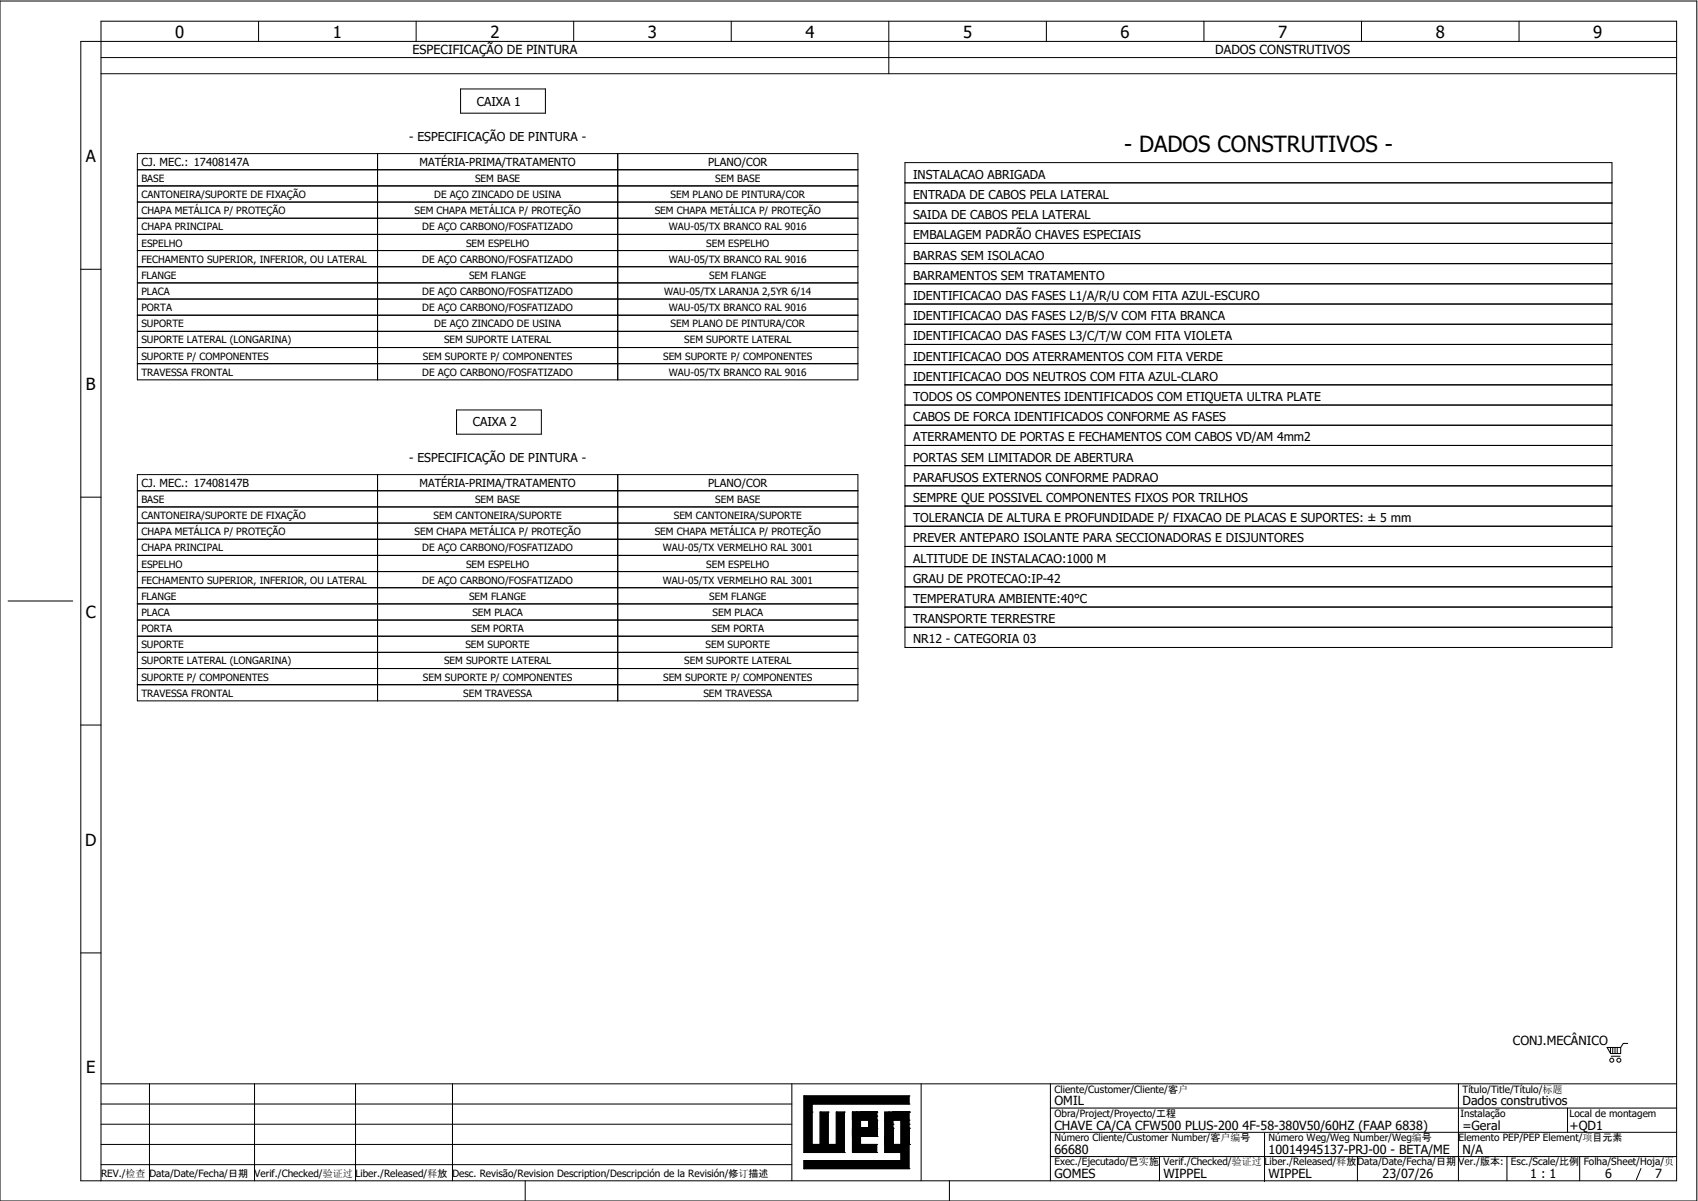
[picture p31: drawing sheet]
<svg xmlns="http://www.w3.org/2000/svg" width="297mm" height="210mm" viewBox="0 0 297 210" stroke-linecap="round" stroke-linejoin="round" font-family="sans-serif">
<defs><g id="words">
<text font-size="3.9" x="196.7" y="26.6">- DADOS CONSTRUTIVOS -</text>
<g font-size="2.9">
<text x="30.7" y="6.6">0</text>
<text x="58.2" y="6.6">1</text>
<text x="85.8" y="6.6">2</text>
<text x="113.4" y="6.6">3</text>
<text x="141" y="6.6">4</text>
<text x="168.5" y="6.6">5</text>
<text x="196.1" y="6.6">6</text>
<text x="223.7" y="6.6">7</text>
<text x="251.3" y="6.6">8</text>
<text x="278.9" y="6.6">9</text>
<text x="15" y="28.3">A</text>
<text x="15.1" y="68.2">B</text>
<text x="15" y="108.1">C</text>
<text x="14.9" y="148">D</text>
<text x="15.1" y="187.9">E</text>
</g>
<g font-size="2.2">
<text x="72.2" y="9.5">ESPECIFICAÇÃO DE PINTURA</text>
<text x="212.7" y="9.5">DADOS CONSTRUTIVOS</text>
<text x="264.8" y="182.9">CONJ.MECÂNICO</text>
<text x="184.5" y="193.5">OMIL</text>
<text x="184.5" y="197.7">CHAVE CA/CA CFW500 PLUS-200 4F-58-380V50/60HZ (FAAP 6838)</text>
<text x="256" y="193.5">Dados construtivos</text>
<text x="256" y="197.7">=Geral</text>
<text x="274.7" y="197.7">+QD1</text>
<text x="184.5" y="201.9">66680</text>
<text x="222" y="201.9">10014945137-PRJ-00 - BETA/ME</text>
<text x="256" y="201.9">N/A</text>
<text x="184.5" y="206.2">GOMES</text>
<text x="203.6" y="206.2">WIPPEL</text>
<text x="222" y="206.2">WIPPEL</text>
<text x="242" y="206.2">23/07/26</text>
<text x="267.8" y="206.2">1 : 1</text>
<text x="280.9" y="206.2">6</text>
<text x="289.7" y="206.2">7</text>
</g>
<g font-size="2.1">
<text x="83.4" y="18.5">CAIXA 1</text>
<text x="71.6" y="24.8">- ESPECIFICAÇÃO DE PINTURA -</text>
<text x="159.8" y="31.3">INSTALACAO ABRIGADA</text>
<text x="159.8" y="34.8">ENTRADA DE CABOS PELA LATERAL</text>
<text x="159.8" y="38.4">SAIDA DE CABOS PELA LATERAL</text>
<text x="159.8" y="41.9">EMBALAGEM PADRÃO CHAVES ESPECIAIS</text>
<text x="159.8" y="45.4">BARRAS SEM ISOLACAO</text>
<text x="159.8" y="49">BARRAMENTOS SEM TRATAMENTO</text>
<text x="159.8" y="52.5">IDENTIFICACAO DAS FASES L1/A/R/U COM FITA AZUL-ESCURO</text>
<text x="159.8" y="56">IDENTIFICACAO DAS FASES L2/B/S/V COM FITA BRANCA</text>
<text x="159.8" y="59.6">IDENTIFICACAO DAS FASES L3/C/T/W COM FITA VIOLETA</text>
<text x="159.8" y="63.1">IDENTIFICACAO DOS ATERRAMENTOS COM FITA VERDE</text>
<text x="159.8" y="66.6">IDENTIFICACAO DOS NEUTROS COM FITA AZUL-CLARO</text>
<text x="159.8" y="70.2">TODOS OS COMPONENTES IDENTIFICADOS COM ETIQUETA ULTRA PLATE</text>
<text x="82.7" y="74.6">CAIXA 2</text>
<text x="159.8" y="73.7">CABOS DE FORCA IDENTIFICADOS CONFORME AS FASES</text>
<text x="159.8" y="77.2">ATERRAMENTO DE PORTAS E FECHAMENTOS COM CABOS VD/AM 4mm2</text>
<text x="71.6" y="80.9">- ESPECIFICAÇÃO DE PINTURA -</text>
<text x="159.8" y="80.8">PORTAS SEM LIMITADOR DE ABERTURA</text>
<text x="159.8" y="84.3">PARAFUSOS EXTERNOS CONFORME PADRAO</text>
<text x="159.8" y="87.9">SEMPRE QUE POSSIVEL COMPONENTES FIXOS POR TRILHOS</text>
<text x="159.8" y="91.4">TOLERANCIA DE ALTURA E PROFUNDIDADE P/ FIXACAO DE PLACAS E SUPORTES: ± 5 mm</text>
<text x="159.8" y="94.9">PREVER ANTEPARO ISOLANTE PARA SECCIONADORAS E DISJUNTORES</text>
<text x="159.8" y="98.5">ALTITUDE DE INSTALACAO:1000 M</text>
<text x="159.8" y="102">GRAU DE PROTECAO:IP-42</text>
<text x="159.8" y="105.5">TEMPERATURA AMBIENTE:40°C</text>
<text x="159.8" y="109.1">TRANSPORTE TERRESTRE</text>
<text x="159.8" y="112.6">NR12 - CATEGORIA 03</text>
</g>
<g font-size="1.9">
<text x="24.7" y="29">CJ. MEC.: 17408147A</text>
<text x="73.4" y="29">MATÉRIA-PRIMA/TRATAMENTO</text>
<text x="123.9" y="29">PLANO/COR</text>
<text x="24.7" y="85.2">CJ. MEC.: 17408147B</text>
<text x="73.4" y="85.2">MATÉRIA-PRIMA/TRATAMENTO</text>
<text x="123.9" y="85.2">PLANO/COR</text>
</g>
<g font-size="1.8">
<text x="24.7" y="31.8">BASE</text>
<text x="24.7" y="34.7">CANTONEIRA/SUPORTE DE FIXAÇÃO</text>
<text x="76" y="34.7">DE AÇO ZINCADO DE USINA</text>
<text x="83.1" y="31.8">SEM BASE</text>
<text x="117.4" y="34.7">SEM PLANO DE PINTURA/COR</text>
<text x="125.2" y="31.8">SEM BASE</text>
<text x="24.7" y="37.5">CHAPA METÁLICA P/ PROTEÇÃO</text>
<text x="24.7" y="40.3">CHAPA PRINCIPAL</text>
<text x="72.5" y="37.5">SEM CHAPA METÁLICA P/ PROTEÇÃO</text>
<text x="73.9" y="40.3">DE AÇO CARBONO/FOSFATIZADO</text>
<text x="114.6" y="37.5">SEM CHAPA METÁLICA P/ PROTEÇÃO</text>
<text x="117.1" y="40.3">WAU-05/TX BRANCO RAL 9016</text>
<text x="24.7" y="43.1">ESPELHO</text>
<text x="24.7" y="46">FECHAMENTO SUPERIOR, INFERIOR, OU LATERAL</text>
<text x="73.9" y="46">DE AÇO CARBONO/FOSFATIZADO</text>
<text x="81.6" y="43.1">SEM ESPELHO</text>
<text x="117.1" y="46">WAU-05/TX BRANCO RAL 9016</text>
<text x="123.6" y="43.1">SEM ESPELHO</text>
<text x="24.7" y="48.8">FLANGE</text>
<text x="24.7" y="51.6">PLACA</text>
<text x="73.9" y="51.6">DE AÇO CARBONO/FOSFATIZADO</text>
<text x="82.1" y="48.8">SEM FLANGE</text>
<text x="116.3" y="51.6">WAU-05/TX LARANJA 2,5YR 6/14</text>
<text x="124.1" y="48.8">SEM FLANGE</text>
<text x="24.7" y="54.5">PORTA</text>
<text x="24.7" y="57.3">SUPORTE</text>
<text x="73.9" y="54.5">DE AÇO CARBONO/FOSFATIZADO</text>
<text x="76" y="57.3">DE AÇO ZINCADO DE USINA</text>
<text x="117.1" y="54.5">WAU-05/TX BRANCO RAL 9016</text>
<text x="117.4" y="57.3">SEM PLANO DE PINTURA/COR</text>
<text x="24.7" y="60.1">SUPORTE LATERAL (LONGARINA)</text>
<text x="24.7" y="62.9">SUPORTE P/ COMPONENTES</text>
<text x="24.7" y="65.8">TRAVESSA FRONTAL</text>
<text x="73.9" y="65.8">DE AÇO CARBONO/FOSFATIZADO</text>
<text x="74" y="62.9">SEM SUPORTE P/ COMPONENTES</text>
<text x="77.7" y="60.1">SEM SUPORTE LATERAL</text>
<text x="116.1" y="62.9">SEM SUPORTE P/ COMPONENTES</text>
<text x="117.1" y="65.8">WAU-05/TX BRANCO RAL 9016</text>
<text x="119.8" y="60.1">SEM SUPORTE LATERAL</text>
<text x="24.7" y="88">BASE</text>
<text x="83.1" y="88">SEM BASE</text>
<text x="125.2" y="88">SEM BASE</text>
<text x="24.7" y="90.8">CANTONEIRA/SUPORTE DE FIXAÇÃO</text>
<text x="24.7" y="93.7">CHAPA METÁLICA P/ PROTEÇÃO</text>
<text x="72.5" y="93.7">SEM CHAPA METÁLICA P/ PROTEÇÃO</text>
<text x="75.9" y="90.8">SEM CANTONEIRA/SUPORTE</text>
<text x="114.6" y="93.7">SEM CHAPA METÁLICA P/ PROTEÇÃO</text>
<text x="117.9" y="90.8">SEM CANTONEIRA/SUPORTE</text>
<text x="24.7" y="96.5">CHAPA PRINCIPAL</text>
<text x="24.7" y="99.3">ESPELHO</text>
<text x="73.9" y="96.5">DE AÇO CARBONO/FOSFATIZADO</text>
<text x="81.6" y="99.3">SEM ESPELHO</text>
<text x="116" y="96.5">WAU-05/TX VERMELHO RAL 3001</text>
<text x="123.6" y="99.3">SEM ESPELHO</text>
<text x="24.7" y="102.1">FECHAMENTO SUPERIOR, INFERIOR, OU LATERAL</text>
<text x="24.7" y="105">FLANGE</text>
<text x="24.7" y="107.8">PLACA</text>
<text x="73.9" y="102.1">DE AÇO CARBONO/FOSFATIZADO</text>
<text x="82.1" y="105">SEM FLANGE</text>
<text x="82.7" y="107.8">SEM PLACA</text>
<text x="116" y="102.1">WAU-05/TX VERMELHO RAL 3001</text>
<text x="124.1" y="105">SEM FLANGE</text>
<text x="124.7" y="107.8">SEM PLACA</text>
<text x="24.7" y="110.6">PORTA</text>
<text x="24.7" y="113.5">SUPORTE</text>
<text x="81.5" y="113.5">SEM SUPORTE</text>
<text x="82.5" y="110.6">SEM PORTA</text>
<text x="123.5" y="113.5">SEM SUPORTE</text>
<text x="124.5" y="110.6">SEM PORTA</text>
<text x="24.7" y="116.3">SUPORTE LATERAL (LONGARINA)</text>
<text x="24.7" y="119.1">SUPORTE P/ COMPONENTES</text>
<text x="74" y="119.1">SEM SUPORTE P/ COMPONENTES</text>
<text x="77.7" y="116.3">SEM SUPORTE LATERAL</text>
<text x="116.1" y="119.1">SEM SUPORTE P/ COMPONENTES</text>
<text x="119.8" y="116.3">SEM SUPORTE LATERAL</text>
<text x="24.7" y="121.9">TRAVESSA FRONTAL</text>
<text x="81.1" y="121.9">SEM TRAVESSA</text>
<text x="123.1" y="121.9">SEM TRAVESSA</text>
<text x="184.5" y="191.2">Cliente/Customer/Cliente/客户</text>
<text x="256" y="191.2">Título/Title/Título/标题</text>
<text x="184.5" y="195.5">Obra/Project/Proyecto/工程</text>
<text x="255.6" y="195.5">Instalação</text>
<text x="274.7" y="195.5">Local de montagem</text>
<text x="184.5" y="204">Exec./Ejecutado/已实施</text>
<text x="184.5" y="199.7">Número Cliente/Customer Number/客户编号</text>
<text x="203.6" y="204">Verif./Checked/验证过</text>
<text x="221.3" y="204">Liber./Released/释放</text>
<text x="222" y="199.7">Número Weg/Weg Number/Weg编号</text>
<text x="237.6" y="204">Data/Date/Fecha/日期</text>
<text x="255.3" y="204">Ver./版本:</text>
<text x="255.3" y="199.7">Elemento PEP/PEP Element/项目元素</text>
<text x="264.4" y="204">Esc./Scale/比例</text>
<text x="277.2" y="204">Folha/Sheet/Hoja/页</text>
<text x="17.7" y="205.9">REV./检查</text>
<text x="26.2" y="205.9">Data/Date/Fecha/日期</text>
<text x="44.5" y="205.9">Verif./Checked/验证过</text>
<text x="62.2" y="205.9">Liber./Released/释放</text>
<text x="79.2" y="205.9">Desc. Revisão/Revision Description/Descripción de la Revisión/修订描述</text>
</g>
</g></defs>
<g fill="none" stroke="#000" stroke-width=".18">
<path d="M0 .2h297v210h-297zM17.7 10.1h275.7M17.7 12.9h275.7M45.3 3.7v3.5M72.8 3.7v3.5M80.6 15.6h14.9v4.2h-14.9zM100.4 3.7v3.5M128 3.7v3.5M155.6 3.7v9.2M183.1 3.7v3.5M210.7 3.7v3.5M238.3 3.7v3.5"/>
<path d="M265.9 3.7v3.5M293.4 7.2h-279.3v199.4h279.3v-202.9h-275.7v202.9M24 26.9h126.1v39.6h-126.1zM24 29.7h126.1M24 32.5h126.1M24 35.4h126.1M24 38.2h126.1M66.1 26.9v39.6M108.1 26.9v39.6M158.4 28.5h123.7v84.8h-123.7zM158.4 32h123.7M158.4 35.5h123.7"/>
<path d="M158.4 39.1h123.7M14.1 47.1h3.6M24 41h126.1M24 43.8h126.1M24 46.7h126.1M24 49.5h126.1M24 52.3h126.1M24 55.2h126.1M24 58h126.1M158.4 42.6h123.7M158.4 46.1h123.7M158.4 49.7h123.7"/>
<path d="M158.4 53.2h123.7M158.4 56.7h123.7M24 60.8h126.1M24 63.6h126.1M79.9 71.7h14.8v4.3h-14.8zM158.4 60.3h123.7M158.4 63.8h123.7M158.4 67.3h123.7M158.4 70.9h123.7M158.4 74.4h123.7M158.4 78h123.7M14.1 87h3.6"/>
<path d="M24 83.1h126.1v39.6h-126.1zM24 85.9h126.1M24 88.7h126.1M24 91.5h126.1M24 94.4h126.1M24 97.2h126.1M66.1 83.1v39.6M108.1 83.1v39.6M158.4 81.5h123.7M158.4 85h123.7M158.4 88.6h123.7M158.4 92.1h123.7"/>
<path d="M158.4 95.6h123.7M158.4 99.2h123.7M1.4 105.2h11.3M24 100h126.1M24 102.9h126.1M24 105.7h126.1M24 108.5h126.1M24 111.3h126.1M24 114.2h126.1M24 117h126.1M24 119.8h126.1M158.4 102.7h123.7"/>
<path d="M158.4 106.2h123.7M158.4 109.8h123.7M14.1 126.9h3.6M14.1 166.8h3.6M17.7 193.2h120.9M17.7 196.7h120.9M17.7 189.7h275.7M26.2 189.7v16.9M44.5 189.7v16.9M62.2 189.7v16.9M79.2 189.7v16.9M138.6 189.7v16.9"/>
<path d="M140.7 191.8h.1M140.7 191.8v9.9M140.7 191.8h18.4M142.1 193.2h.1M142.1 194.6h.1M142.1 193.2h17M142.1 193.2v7.1M143.5 194.6h.1M143.5 194.6v5.7M143.5 194.6h1.4M144.9 194.6h.1M144.9 194.6v5.7"/>
<path d="M146.4 194.6h.1M146.4 194.6h1.4M146.4 194.6v5.7M147.8 194.6h.1M147.8 194.6v7.1M149.2 198.9h.1M149.2 196h.1M149.2 194.6h4.2M149.2 198.9h4.2M149.2 194.6l.7 4.3M149.2 194.6v7.1M149.2 197.4h4.2"/>
<path d="M149.2 196h4.2M149.9 197.4h.1M149.9 194.6h.1M150.6 198.9h.1M150.6 197.4h.1M150.6 194.6h.1M150.6 194.6v5.7M152 198.9h.1M152 194.6h.1M152 194.6v4.3M153.4 198.9h.1M153.4 197.4h.1"/>
<path d="M153.4 196h.1M153.4 194.6h.1M153.4 195.3h.1M153.4 194.6v4.3M154.8 198.9h.1M154.8 196h.1M154.8 196h4.3M155.6 194.6h.1M156.3 194.6h.1M156.3 197.4h.1M156.3 196.7h.1M156.3 196v4.3"/>
<path d="M157.7 196h.1M157.7 196v4.3M159.1 191.8h.1M159.1 193.2h.1M159.1 196h.1M159.1 194.6h.1M159.1 197.4h.1M159.1 196.7h.1M159.1 194.6h-4.3v7.1M159.1 191.8v1.4M159.1 194.6v9.9M161.2 189.7v16.9"/>
<path d="M183.8 189.7v16.9M183.8 193.9h109.6M183.8 198.2h109.6M221.3 198.3v8.5M255.3 189.7v16.9M274.3 193.9v4.3M281.3 183.3h2.3v1.1h-1.7zM281.9 183.3v1M282 184.8h1.6M282.3 183.3l-.1 1.1M282.7 183.3v1.1M283 183.3v1.1"/>
<path d="M284.9 182.6h-.8l-.5 .7M17.7 200.3h120.9M17.7 203.8h120.9M91.9 206.6v3.6M140.7 203.1h.1M140.7 204.5h.1M140.7 201.7h.1M140.7 201.7h7.1M140.7 203.1h17M140.7 203.1v1.4M140.7 204.5h18.4M142.1 200.3h.1"/>
<path d="M142.1 200.3h1.4M143.5 200.3h.1M144.9 200.3h.1M144.9 200.3h1.5M146.4 200.3h.1M147.8 201.7h.1M149.2 201.7h.1M149.2 201.7h4.2M150.6 200.3h.1M150.6 200.3h2.8M153.4 201.7h.1M153.4 200.3h.1"/>
<path d="M153.4 200.3v1.4M154.8 201.7h.1M154.8 200.3h.1M154.8 200.3h4.3M154.8 201.7h2.9M156.3 200.3h.1M157 200.3h.1M157.7 201.7h.1M157.7 203.1h.1M157.7 200.3h.1M157.7 201.7v1.4M159.1 204.5h.1"/>
<path d="M159.1 200.3h.1M166.2 206.6v3.6M183.8 202.4h109.6M202.9 202.4v4.2M237.6 202.4v4.2M263.7 202.4v4.2M276.5 202.4v4.2M287.2 204.5l-.8 1.9"/>
<circle cx="282.1" cy="185.5" r=".35"/>
<circle cx="283.3" cy="185.5" r=".35"/>
</g>
<path d="M140.7 191.8h18.4v1.4h-17v7.1h1.4v-5.7h1.4v5.7h1.5v-5.7h1.4v7.1h-7.1zM149.2 197.4h4.2h-2.8h2.8h-2.8h2.8h-2.8h2.8h-2.8h2.8v1.5h-4.2zM149.2 194.6h4.2h-2.8h2.8h-2.8h2.8h-2.8h2.8h-2.8h2.8v1.4h-4.2zM152 194.6h1.4v4.3v-2.9v2.9v-2.9v2.9v-2.9v2.9v-2.9v2.9h-1.4zM140.7 203.1h17v-1.4h-2.9v-2.8v1.4v-1.4v1.4h4.3v4.2h-18.4zM154.8 194.6h4.3h-2.8h2.8h-2.8h2.8h-2.8h2.8h-2.8h2.8v1.4h-4.3zM154.8 196h1.5v4.3v-2.9v2.9v-2.9v2.9v-2.9v2.9v-2.9v2.9h-1.5zM157.7 196h1.4v4.3v-2.9v2.9v-2.9v2.9v-2.9v2.9v-2.9v2.9h-1.4zM149.2 194.6l.7 4.3-.7-4.3h1.4v4.3h2.8h-2.8v1.4h2.8v1.4h-4.2z" fill="#000" stroke="#000" stroke-width=".18"/>
<use href="#words"/>
</svg>
